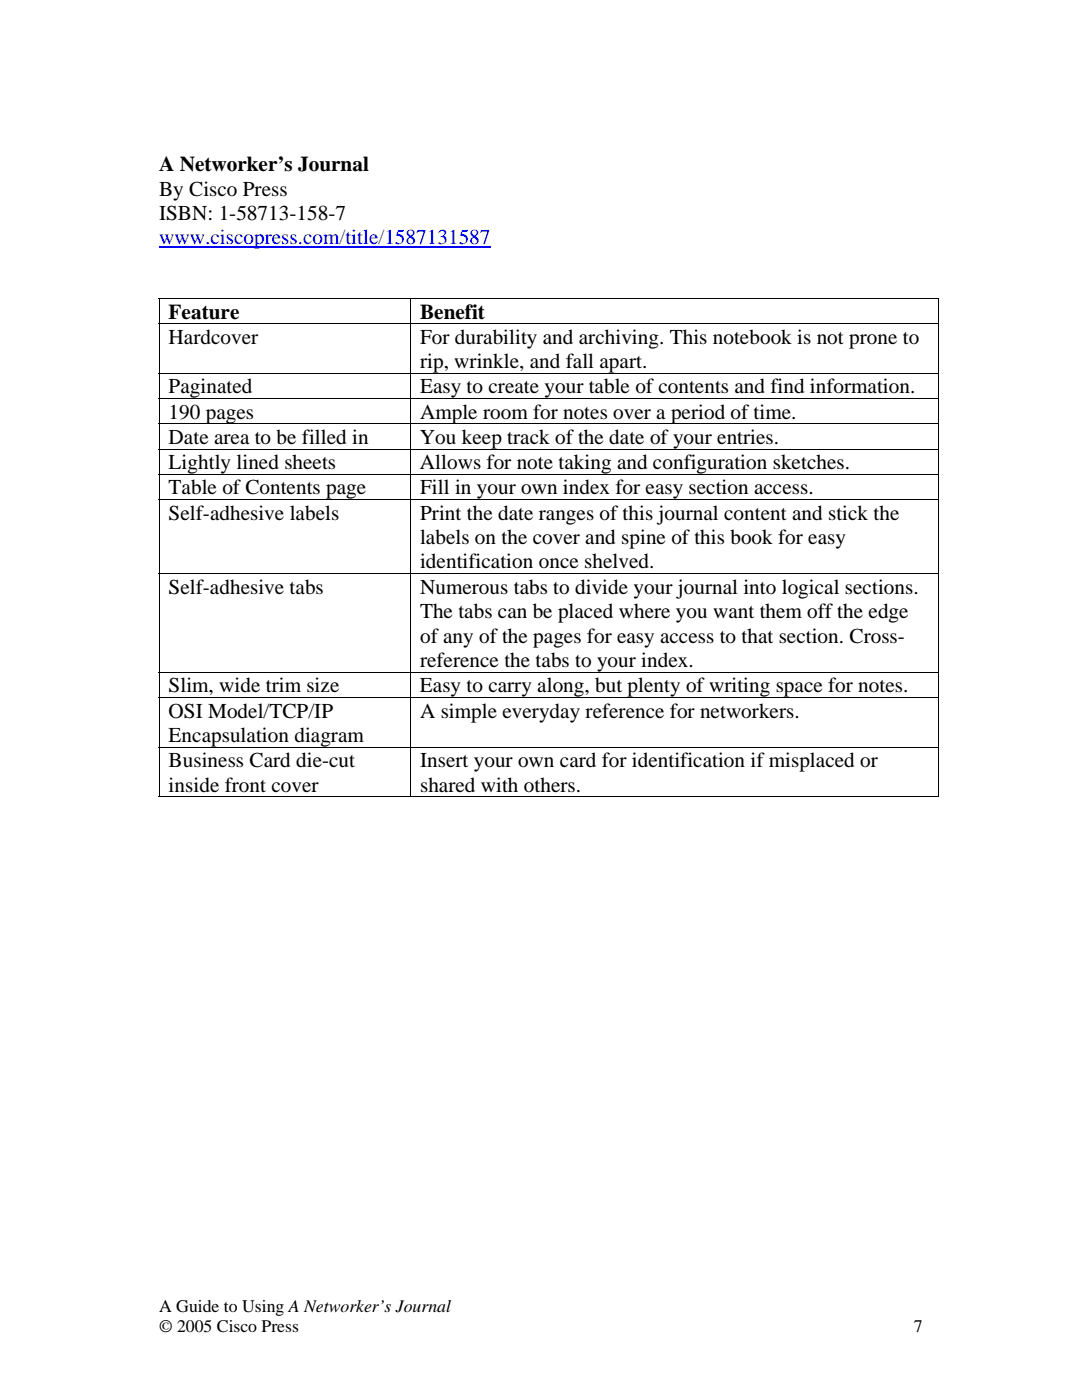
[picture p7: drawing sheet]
<svg xmlns="http://www.w3.org/2000/svg" width="216mm" height="279mm" viewBox="0 0 216 279" stroke-linecap="round" stroke-linejoin="round" font-family="sans-serif">
<defs><g id="words">
<g font-size="4.2">
<text x="31.7" y="34.2">A Networker’s Journal</text>
<text x="31.7" y="39">By Cisco Press</text>
<text x="31.7" y="43.9">ISBN: 1-58713-158-7</text>
<text x="33.7" y="63.6">Feature</text>
<text x="83.8" y="63.6">Benefit</text>
<text x="33.7" y="68.6">Hardcover</text>
<text x="83.8" y="68.6">For durability and archiving. This notebook is not prone to</text>
<text x="83.8" y="73.4">rip, wrinkle, and fall apart.</text>
<text x="33.7" y="78.5">Paginated</text>
<text x="33.7" y="83.5">190 pages</text>
<text x="83.8" y="78.5">Easy to create your table of contents and find information.</text>
<text x="83.8" y="83.5">Ample room for notes over a period of time.</text>
<text x="33.7" y="88.6">Date area to be filled in</text>
<text x="83.8" y="88.6">You keep track of the date of your entries.</text>
<text x="33.7" y="93.6">Lightly lined sheets</text>
<text x="83.8" y="93.6">Allows for note taking and configuration sketches.</text>
<text x="33.7" y="98.7">Table of Contents page</text>
<text x="83.8" y="98.7">Fill in your own index for easy section access.</text>
<text x="33.7" y="103.7">Self-adhesive labels</text>
<text x="83.8" y="103.7">Print the date ranges of this journal content and stick the</text>
<text x="83.8" y="108.6">labels on the cover and spine of this book for easy</text>
<text x="83.8" y="113.5">identification once shelved.</text>
<text x="33.7" y="118.5">Self-adhesive tabs</text>
<text x="83.8" y="118.5">Numerous tabs to divide your journal into logical sections.</text>
<text x="83.8" y="123.4">The tabs can be placed where you want them off the edge</text>
<text x="83.8" y="128.2">of any of the pages for easy access to that section. Cross-</text>
<text x="83.8" y="133.1">reference the tabs to your index.</text>
<text x="33.7" y="138.2">Slim, wide trim size</text>
<text x="33.7" y="143.2">OSI Model/TCP/IP</text>
<text x="83.8" y="138.2">Easy to carry along, but plenty of writing space for notes.</text>
<text x="83.8" y="143.2">A simple everyday reference for networkers.</text>
<text x="33.7" y="148.1">Encapsulation diagram</text>
<text x="33.7" y="153.1">Business Card die-cut</text>
<text x="83.8" y="153.1">Insert your own card for identification if misplaced or</text>
<text x="33.7" y="158">inside front cover</text>
<text x="83.8" y="158">shared with others.</text>
</g>
<text font-size="4.2" fill="#00f" x="31.7" y="48.8">www.ciscopress.com/title/1587131587</text>
<g font-size="3.5">
<text x="31.7" y="261.8">A Guide to Using A Networker’s Journal</text>
<text x="31.7" y="265.9">© 2005 Cisco Press</text>
<text x="182.4" y="265.9">7</text>
</g>
</g></defs>
<path d="M31.7 49.3h66.2" fill="none" stroke="#00f" stroke-width=".21"/>
<path d="M31.7 59.5h.1v.1h-.1zM187.2 59.5h.2v.1h-.2zM187.2 159h.2v.1h-.2z" fill="#000"/>
<g fill="none" stroke="#000" stroke-width=".2">
<path d="M31.7 59.6h155.7M31.7 59.6v4.9M81.9 59.6v4.9M187.3 59.6v4.9M31.7 64.6h155.7M31.7 74.5h155.7M31.7 79.6h155.7M31.7 64.7v9.7M31.7 74.6v4.9M31.7 79.7v4.8M81.9 64.7v9.7M81.9 74.6v4.9"/>
<path d="M81.9 79.7v4.8M187.3 64.7v9.7M187.3 74.6v4.9M187.3 79.7v4.8M31.7 84.6h155.7M31.7 89.6h155.7M31.7 94.7h155.7M31.7 99.7h155.7M31.7 84.7v4.9M31.7 89.7v4.9M31.7 94.8v4.9M31.7 99.8v14.6"/>
<path d="M81.9 84.7v4.9M81.9 89.7v4.9M81.9 94.8v4.9M81.9 99.8v14.6M187.3 84.7v4.9M187.3 89.7v4.9M187.3 94.8v4.9M187.3 99.8v14.6M31.7 114.5h155.7M31.7 114.6v19.5M81.9 114.6v19.5M187.3 114.6v19.5"/>
<path d="M31.7 134.2h155.7M31.7 139.2h155.7M31.7 134.3v4.8M31.7 139.3v9.7M81.9 134.3v4.8M81.9 139.3v9.7M187.3 134.3v4.8M187.3 139.3v9.7M31.7 149.1h155.7M31.7 159h50.1M31.7 149.2v9.9M81.9 149.2v9.9"/>
<path d="M82 159h105.2M187.3 149.2v9.9"/>
</g>
<use href="#words"/>
</svg>
